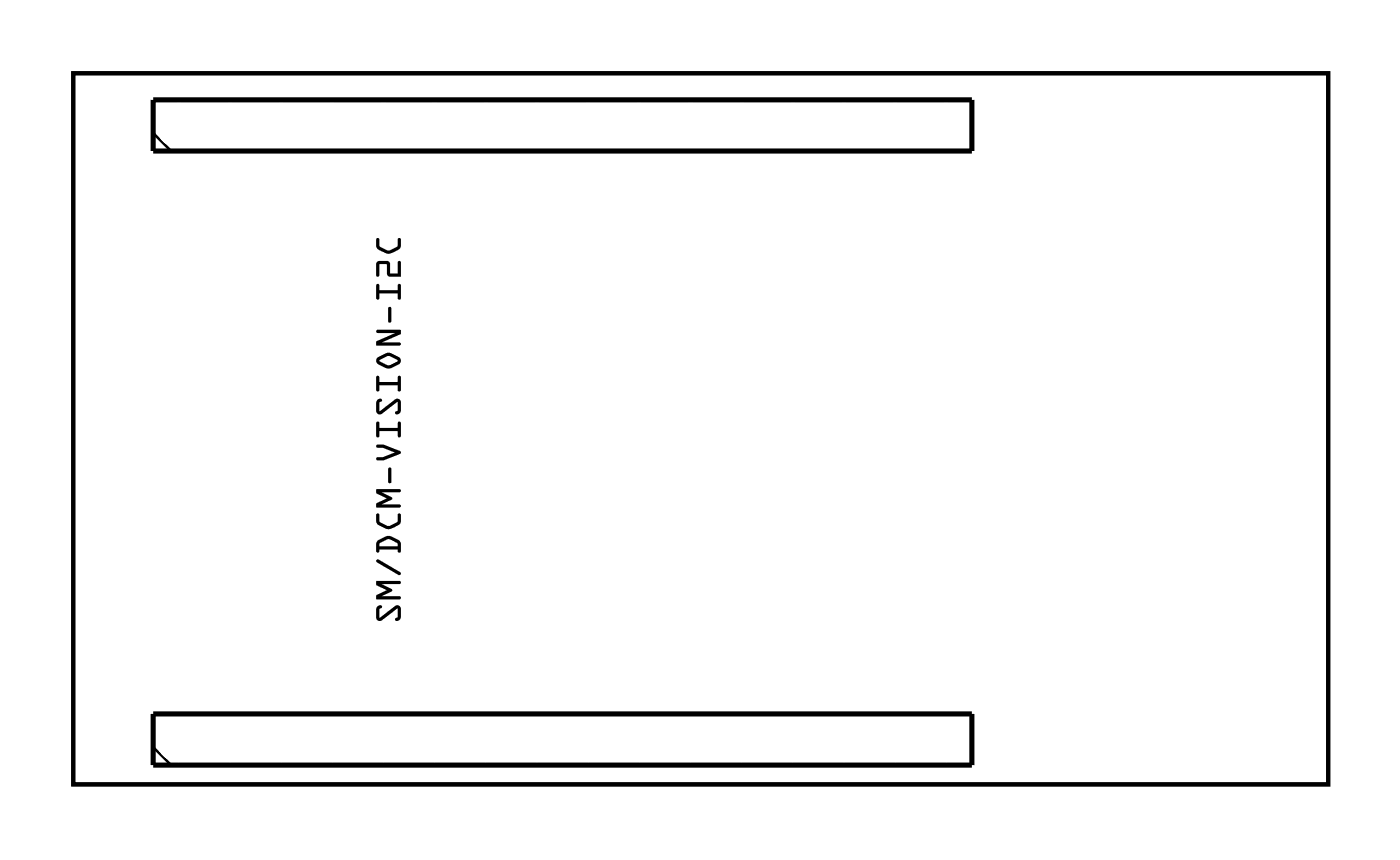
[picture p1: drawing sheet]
<svg xmlns="http://www.w3.org/2000/svg" width="69mm" height="43mm" viewBox="0 0 69 43" stroke-linecap="round" stroke-linejoin="round" font-family="sans-serif">
<path d="M3.6 3.6h62.3v35.3h-62.3z" fill="none" stroke="#000" stroke-width=".2"/>
<g fill="#000">
<path d="M3.6 3.6v35.3h62.3v-35.3zM3.6 3.6h62.3v35.3h-62.3z"/>
<path d="M18.7 30.1h.3l-.2 .2 .1 .4 .7-.6h.2l.1 .1v.5l-.1 .1h-.2l.1-.2v-.4l-.7 .6h-.2l-.1-.2zM18.7 28.8l1.2 .1-.1 .1h-.9l.6 .3-.6 .3h.9l.1 .1h-1.2v-.2l.5-.2-.5-.3zM18.7 27.8l1.2 .6v.1h-.1l-1.1-.6zM18.8 27v.1h.9v-.2l-.4-.1zM18.8 26.8a.73 .73 0 0 1 1 0l.1 .6h-.1l-.1-.1h-.9v.1h-.1v-.4zM18.7 25.5h.1v.4l.4 .2 .5-.2 .1-.4h.1v.4a.72 .72 0 0 1-.8 .3l-.4-.2zM18.7 24.3h1.2l-.1 .1h-.9l.6 .3-.6 .3h.9l.1 .2h-1.2v-.2l.5-.3-.5-.2zM19.3 23.2l.1 .1v.6l-.1 .1v-.1zM18.7 22.1h.3l.9 .3v.1l-.9 .4-.3-.1v-.1h.3l.6-.2-.6-.3h-.3zM18.7 20.9l.1 .1v.2h.9v-.2l.2-.1v.8h-.2v-.3h-.9v.3h-.1zM18.7 19.8h.3l-.2 .2 .1 .4 .7-.6h.2l.1 .2v.4l-.1 .2-.2-.1 .1-.1v-.5l-.7 .6-.2 .1-.1-.2zM18.7 18.7h.1v.3h.9v-.3h.2v.7h-.2v-.3h-.9v.3h-.1zM18.7 17.8l.6-.3 .5 .2a.21 .21 0 0 1 0 .4l-.6 .2-.5-.2v-.2zM18.8 17.9l.5 .2 .4-.2-.4-.2zM18.7 16.4h1.2v.2l-.9 .4h.8l.1 .1h-1.2v-.2l.9-.4h-.8zM19.3 15.3h.1v.6l-.1 .1v-.1zM18.7 14.1h.1v.3h.9v-.3h.2v.7h-.2v-.2h-.9v.2l-.1 .1zM18.7 13h.6l.1 .1v.5h.3v-.6h.2v.7h-.6l-.1-.6h-.4v.6h-.1zM18.7 11.8l.1 .1v.3l.4 .2 .5-.2 .1-.4 .1 .1v.3a.72 .72 0 0 1-.8 .4l-.4-.3z"/>
<path d="M18.7 30.1h.3l-.2 .2 .1 .4 .7-.6h.2l.1 .1v.5l-.1 .1h-.2l.1-.2v-.4l-.7 .6h-.2l-.1-.2zM18.7 30.1v.5l.1 .2h.2l.7-.6v.4l-.1 .2h.2l.1-.1v-.5l-.1-.1h-.2l-.7 .6-.1-.4 .2-.2zM18.7 28.8l1.2 .1-.1 .1h-.9l.6 .3-.6 .3h.9l.1 .1h-1.2v-.2l.5-.2-.5-.3zM18.7 28.8v.2l.5 .3-.5 .2v.2h1.2l-.1-.1h-.9l.6-.3-.6-.3h.9l.1-.1zM18.7 27.8l1.2 .6v.1h-.1l-1.1-.6zM18.7 27.8v.1l1.1 .6h.1v-.1zM18.8 27v.1h.9v-.2l-.4-.1zM18.8 27l.5-.2 .4 .1v.2h-.9zM18.8 26.8l.4-.2h.2l.5 .3v.5h-.1l-.1-.1h-.9v.1h-.1v-.4zM18.8 26.8l-.1 .2v.4h.1v-.1h.9l.1 .1h.1v-.5l-.5-.3h-.2zM18.7 25.5h.1v.4l.5 .2 .4-.2v-.4h.2v.4l-.3 .3-.4 .1-.5-.3zM18.7 25.5v.5l.5 .3 .4-.1 .3-.3v-.4h-.2v.4l-.4 .2-.5-.2v-.4zM18.7 24.3h1.2l-.1 .1h-.9l.6 .3-.6 .3h.9l.1 .2h-1.2v-.2l.5-.3-.5-.2zM18.7 24.3v.2l.5 .2-.5 .3v.2h1.2l-.1-.2h-.9l.6-.3-.6-.3h.9l.1-.1zM19.3 23.2l.1 .1v.6l-.1 .1v-.1zM19.3 23.2v.7v.1l.1-.1v-.6zM18.7 22.1h.3l.9 .3v.1l-.9 .4-.3-.1v-.1h.3l.6-.2-.6-.3h-.3zM18.7 22.1v.1h.3l.6 .3-.6 .2h-.3v.1l.3 .1 .9-.4v-.1l-.9-.3zM18.7 20.9l.1 .1v.2h.9v-.2l.2-.1v.8h-.2v-.3h-.9v.3h-.1zM18.7 21v.7h.1v-.3h.9v.3h.2v-.8l-.2 .1v.2h-.9v-.2zM18.7 19.8h.3l-.2 .2 .1 .4 .7-.6h.2l.1 .2v.4l-.1 .2-.2-.1 .1-.1v-.5l-.7 .6-.2 .1-.1-.2zM18.7 19.8v.6l.1 .2 .2-.1 .7-.6v.5l-.1 .1 .2 .1 .1-.2v-.4l-.1-.2h-.2l-.7 .6-.1-.4 .2-.2zM18.7 18.7h.1v.3h.9v-.3h.2v.7h-.2v-.3h-.9v.3h-.1zM18.7 18.7v.7h.1v-.3h.9v.3h.2v-.7h-.2v.3h-.9v-.3zM18.7 17.7l.7-.2 .4 .2 .1 .3-.5 .3h-.2l-.5-.2v-.2zM18.7 17.8v.1v.2l.5 .2h.2l.5-.3-.1-.2-.4-.3zM18.8 17.9l.5 .2 .4-.2-.4-.2zM18.8 17.9l.5-.2 .4 .2-.4 .2zM18.7 16.4h1.2v.2l-.9 .4h.8l.1 .1-1.2 .1v-.3l.9-.4h-.8zM18.7 16.4l.1 .1h.8l-.9 .4v.2h1.2l-.1-.1h-.8l.9-.4v-.2zM19.3 15.2l.1 .1v.6l-.1 .1v-.1zM19.3 15.3v.6v.1l.1-.1v-.6zM18.7 14.1h.1v.3h.9v-.3h.2v.7h-.2v-.2h-.9v.2l-.1 .1zM18.7 14.1v.8l.1-.1v-.2h.9v.2h.2v-.7h-.2v.3h-.9v-.3zM18.7 13h.6l.1 .1v.5h.3v-.6h.2v.7h-.6l-.1-.6h-.4v.6h-.1zM18.7 13v.7h.1v-.6h.4l.1 .6h.6v-.7h-.2v.6h-.3v-.5l-.1-.1zM18.7 11.8l.1 .1v.3l.5 .2 .4-.2v-.3l.2-.1v.5l-.3 .2-.4 .1-.5-.3zM18.7 11.8v.5l.5 .3 .4-.1 .3-.2v-.5l-.2 .1v.3l-.4 .2-.5-.2v-.3z"/>
</g>
<path d="M7.6 5h40.6v2.5h-40.6zM7.6 35.4h40.6v2.6h-40.6z" fill="none" stroke="#000" stroke-width=".25"/>
<path d="M7.6 6.6l.9 .9M7.6 37.1l.9 .9" fill="none" stroke="#000" stroke-width=".13"/>
<circle cx="57.1" cy="15.7" r=".64" fill="#fff"/>
<circle cx="57.1" cy="15.7" r=".64" fill="none" stroke="#fff" stroke-width=".76" stroke-linecap="butt"/>
<circle cx="59.7" cy="15.7" r=".64" fill="#fff"/>
<circle cx="59.7" cy="15.7" r=".64" fill="none" stroke="#fff" stroke-width=".76" stroke-linecap="butt"/>
<circle cx="24.7" cy="11.3" r="1.1" fill="#fff"/>
<circle cx="24.7" cy="11.3" r="1.1" fill="none" stroke="#fff" stroke-width=".25"/>
<circle cx="16.5" cy="18.9" r=".7" fill="#fff"/>
<circle cx="16.5" cy="18.9" r=".7" fill="none" stroke="#fff" stroke-width=".76" stroke-linecap="butt"/>
<circle cx="16.5" cy="29.1" r=".7" fill="#fff"/>
<circle cx="16.5" cy="29.1" r=".7" fill="none" stroke="#fff" stroke-width=".76" stroke-linecap="butt"/>
<circle cx="14" cy="18.9" r=".7" fill="#fff"/>
<circle cx="14" cy="18.9" r=".7" fill="none" stroke="#fff" stroke-width=".76" stroke-linecap="butt"/>
<circle cx="14" cy="29.1" r=".7" fill="#fff"/>
<circle cx="14" cy="29.1" r=".7" fill="none" stroke="#fff" stroke-width=".76" stroke-linecap="butt"/>
<circle cx="8.3" cy="11.3" r="1.1" fill="#fff"/>
<circle cx="8.3" cy="11.3" r="1.1" fill="none" stroke="#fff" stroke-width=".25"/>
<circle cx="44.5" cy="20.2" r=".7" fill="#fff"/>
<circle cx="44.5" cy="20.2" r=".7" fill="none" stroke="#fff" stroke-width=".76" stroke-linecap="butt"/>
<circle cx="44.5" cy="30.3" r=".7" fill="#fff"/>
<circle cx="44.5" cy="30.3" r=".7" fill="none" stroke="#fff" stroke-width=".76" stroke-linecap="butt"/>
<circle cx="30.5" cy="23.9" r=".6" fill="#fff"/>
<circle cx="30.5" cy="23.9" r=".6" fill="none" stroke="#fff" stroke-width=".76" stroke-linecap="butt"/>
<circle cx="30.5" cy="25.9" r=".6" fill="#fff"/>
<circle cx="30.5" cy="25.9" r=".6" fill="none" stroke="#fff" stroke-width=".76" stroke-linecap="butt"/>
<circle cx="30.5" cy="27.9" r=".6" fill="#fff"/>
<circle cx="30.5" cy="27.9" r=".6" fill="none" stroke="#fff" stroke-width=".76" stroke-linecap="butt"/>
<circle cx="30.5" cy="29.9" r=".6" fill="#fff"/>
<circle cx="30.5" cy="29.9" r=".6" fill="none" stroke="#fff" stroke-width=".76" stroke-linecap="butt"/>
<circle cx="30.5" cy="12.9" r=".6" fill="#fff"/>
<circle cx="30.5" cy="12.9" r=".6" fill="none" stroke="#fff" stroke-width=".76" stroke-linecap="butt"/>
<circle cx="30.5" cy="14.9" r=".6" fill="#fff"/>
<circle cx="30.5" cy="14.9" r=".6" fill="none" stroke="#fff" stroke-width=".76" stroke-linecap="butt"/>
<circle cx="30.5" cy="16.9" r=".6" fill="#fff"/>
<circle cx="30.5" cy="16.9" r=".6" fill="none" stroke="#fff" stroke-width=".76" stroke-linecap="butt"/>
<circle cx="30.5" cy="18.9" r=".6" fill="#fff"/>
<circle cx="30.5" cy="18.9" r=".6" fill="none" stroke="#fff" stroke-width=".76" stroke-linecap="butt"/>
<path d="M60.3 9.8h1.6v1.5h-1.6z" fill="#fff"/>
<path d="M60.3 9.8h1.6v1.5h-1.6z" fill="none" stroke="#fff" stroke-width=".76" stroke-linecap="butt"/>
<circle cx="61.1" cy="10.5" r=".76" fill="#fff"/>
<circle cx="61.1" cy="10.5" r=".76" fill="none" stroke="#fff" stroke-width=".76" stroke-linecap="butt"/>
<circle cx="61.1" cy="7" r=".76" fill="#fff"/>
<circle cx="61.1" cy="7" r=".76" fill="none" stroke="#fff" stroke-width=".76" stroke-linecap="butt"/>
<circle cx="8.9" cy="6.2" r=".74" fill="#fff"/>
<circle cx="8.9" cy="6.2" r=".74" fill="none" stroke="#fff" stroke-width=".76" stroke-linecap="butt"/>
<circle cx="11.4" cy="6.2" r=".74" fill="#fff"/>
<circle cx="11.4" cy="6.2" r=".74" fill="none" stroke="#fff" stroke-width=".76" stroke-linecap="butt"/>
<circle cx="14" cy="6.2" r=".74" fill="#fff"/>
<circle cx="14" cy="6.2" r=".74" fill="none" stroke="#fff" stroke-width=".76" stroke-linecap="butt"/>
<circle cx="16.5" cy="6.2" r=".74" fill="#fff"/>
<circle cx="16.5" cy="6.2" r=".74" fill="none" stroke="#fff" stroke-width=".76" stroke-linecap="butt"/>
<circle cx="19" cy="6.2" r=".74" fill="#fff"/>
<circle cx="19" cy="6.2" r=".74" fill="none" stroke="#fff" stroke-width=".76" stroke-linecap="butt"/>
<circle cx="21.6" cy="6.2" r=".74" fill="#fff"/>
<circle cx="21.6" cy="6.2" r=".74" fill="none" stroke="#fff" stroke-width=".76" stroke-linecap="butt"/>
<circle cx="24.1" cy="6.2" r=".74" fill="#fff"/>
<circle cx="24.1" cy="6.2" r=".74" fill="none" stroke="#fff" stroke-width=".76" stroke-linecap="butt"/>
<circle cx="26.7" cy="6.2" r=".74" fill="#fff"/>
<circle cx="26.7" cy="6.2" r=".74" fill="none" stroke="#fff" stroke-width=".76" stroke-linecap="butt"/>
<circle cx="29.2" cy="6.2" r=".74" fill="#fff"/>
<circle cx="29.2" cy="6.2" r=".74" fill="none" stroke="#fff" stroke-width=".76" stroke-linecap="butt"/>
<circle cx="31.7" cy="6.2" r=".74" fill="#fff"/>
<circle cx="31.7" cy="6.2" r=".74" fill="none" stroke="#fff" stroke-width=".76" stroke-linecap="butt"/>
<circle cx="34.3" cy="6.2" r=".74" fill="#fff"/>
<circle cx="34.3" cy="6.2" r=".74" fill="none" stroke="#fff" stroke-width=".76" stroke-linecap="butt"/>
<circle cx="36.8" cy="6.2" r=".74" fill="#fff"/>
<circle cx="36.8" cy="6.2" r=".74" fill="none" stroke="#fff" stroke-width=".76" stroke-linecap="butt"/>
<circle cx="39.4" cy="6.2" r=".74" fill="#fff"/>
<circle cx="39.4" cy="6.2" r=".74" fill="none" stroke="#fff" stroke-width=".76" stroke-linecap="butt"/>
<circle cx="41.9" cy="6.2" r=".74" fill="#fff"/>
<circle cx="41.9" cy="6.2" r=".74" fill="none" stroke="#fff" stroke-width=".76" stroke-linecap="butt"/>
<circle cx="44.4" cy="6.2" r=".74" fill="#fff"/>
<circle cx="44.4" cy="6.2" r=".74" fill="none" stroke="#fff" stroke-width=".76" stroke-linecap="butt"/>
<circle cx="47" cy="6.2" r=".74" fill="#fff"/>
<circle cx="47" cy="6.2" r=".74" fill="none" stroke="#fff" stroke-width=".76" stroke-linecap="butt"/>
<circle cx="8.9" cy="6.2" r=".74" fill="#fff"/>
<circle cx="8.9" cy="6.2" r=".74" fill="none" stroke="#fff" stroke-width=".76" stroke-linecap="butt"/>
<circle cx="11.4" cy="6.2" r=".74" fill="#fff"/>
<circle cx="11.4" cy="6.2" r=".74" fill="none" stroke="#fff" stroke-width=".76" stroke-linecap="butt"/>
<circle cx="14" cy="6.2" r=".74" fill="#fff"/>
<circle cx="14" cy="6.2" r=".74" fill="none" stroke="#fff" stroke-width=".76" stroke-linecap="butt"/>
<circle cx="16.5" cy="6.2" r=".74" fill="#fff"/>
<circle cx="16.5" cy="6.2" r=".74" fill="none" stroke="#fff" stroke-width=".76" stroke-linecap="butt"/>
<circle cx="19" cy="6.2" r=".74" fill="#fff"/>
<circle cx="19" cy="6.2" r=".74" fill="none" stroke="#fff" stroke-width=".76" stroke-linecap="butt"/>
<circle cx="21.6" cy="6.2" r=".74" fill="#fff"/>
<circle cx="21.6" cy="6.2" r=".74" fill="none" stroke="#fff" stroke-width=".76" stroke-linecap="butt"/>
<circle cx="24.1" cy="6.2" r=".74" fill="#fff"/>
<circle cx="24.1" cy="6.2" r=".74" fill="none" stroke="#fff" stroke-width=".76" stroke-linecap="butt"/>
<circle cx="26.7" cy="6.2" r=".74" fill="#fff"/>
<circle cx="26.7" cy="6.2" r=".74" fill="none" stroke="#fff" stroke-width=".76" stroke-linecap="butt"/>
<circle cx="29.2" cy="6.2" r=".74" fill="#fff"/>
<circle cx="29.2" cy="6.2" r=".74" fill="none" stroke="#fff" stroke-width=".76" stroke-linecap="butt"/>
<circle cx="31.7" cy="6.2" r=".74" fill="#fff"/>
<circle cx="31.7" cy="6.2" r=".74" fill="none" stroke="#fff" stroke-width=".76" stroke-linecap="butt"/>
<circle cx="34.3" cy="6.2" r=".74" fill="#fff"/>
<circle cx="34.3" cy="6.2" r=".74" fill="none" stroke="#fff" stroke-width=".76" stroke-linecap="butt"/>
<circle cx="36.8" cy="6.2" r=".74" fill="#fff"/>
<circle cx="36.8" cy="6.2" r=".74" fill="none" stroke="#fff" stroke-width=".76" stroke-linecap="butt"/>
<circle cx="39.4" cy="6.2" r=".74" fill="#fff"/>
<circle cx="39.4" cy="6.2" r=".74" fill="none" stroke="#fff" stroke-width=".76" stroke-linecap="butt"/>
<circle cx="41.9" cy="6.2" r=".74" fill="#fff"/>
<circle cx="41.9" cy="6.2" r=".74" fill="none" stroke="#fff" stroke-width=".76" stroke-linecap="butt"/>
<circle cx="44.4" cy="6.2" r=".74" fill="#fff"/>
<circle cx="44.4" cy="6.2" r=".74" fill="none" stroke="#fff" stroke-width=".76" stroke-linecap="butt"/>
<circle cx="47" cy="6.2" r=".74" fill="#fff"/>
<circle cx="47" cy="6.2" r=".74" fill="none" stroke="#fff" stroke-width=".76" stroke-linecap="butt"/>
<circle cx="50.7" cy="6.2" r=".6" fill="#fff"/>
<circle cx="50.7" cy="6.2" r=".6" fill="none" stroke="#fff" stroke-width=".76" stroke-linecap="butt"/>
<circle cx="53.2" cy="6.2" r=".6" fill="#fff"/>
<circle cx="53.2" cy="6.2" r=".6" fill="none" stroke="#fff" stroke-width=".76" stroke-linecap="butt"/>
<circle cx="55.7" cy="6.2" r=".6" fill="#fff"/>
<circle cx="55.7" cy="6.2" r=".6" fill="none" stroke="#fff" stroke-width=".76" stroke-linecap="butt"/>
<circle cx="53.6" cy="36.7" r=".5" fill="#fff"/>
<circle cx="53.6" cy="36.7" r=".5" fill="none" stroke="#fff" stroke-width=".65" stroke-linecap="butt"/>
<circle cx="52.1" cy="36.7" r=".5" fill="#fff"/>
<circle cx="52.1" cy="36.7" r=".5" fill="none" stroke="#fff" stroke-width=".65" stroke-linecap="butt"/>
<circle cx="61.2" cy="36.7" r=".5" fill="#fff"/>
<circle cx="61.2" cy="36.7" r=".5" fill="none" stroke="#fff" stroke-width=".65" stroke-linecap="butt"/>
<circle cx="59.7" cy="36.7" r=".5" fill="#fff"/>
<circle cx="59.7" cy="36.7" r=".5" fill="none" stroke="#fff" stroke-width=".65" stroke-linecap="butt"/>
<circle cx="61" cy="20.2" r=".6" fill="#fff"/>
<circle cx="61" cy="20.2" r=".6" fill="none" stroke="#fff" stroke-width=".76" stroke-linecap="butt"/>
<circle cx="61" cy="22.7" r=".6" fill="#fff"/>
<circle cx="61" cy="22.7" r=".6" fill="none" stroke="#fff" stroke-width=".76" stroke-linecap="butt"/>
<circle cx="61" cy="25.2" r=".6" fill="#fff"/>
<circle cx="61" cy="25.2" r=".6" fill="none" stroke="#fff" stroke-width=".76" stroke-linecap="butt"/>
<circle cx="61" cy="27.7" r=".6" fill="#fff"/>
<circle cx="61" cy="27.7" r=".6" fill="none" stroke="#fff" stroke-width=".76" stroke-linecap="butt"/>
<circle cx="61" cy="30.2" r=".6" fill="#fff"/>
<circle cx="61" cy="30.2" r=".6" fill="none" stroke="#fff" stroke-width=".76" stroke-linecap="butt"/>
<circle cx="24.1" cy="16.4" r=".74" fill="#fff"/>
<circle cx="24.1" cy="16.4" r=".74" fill="none" stroke="#fff" stroke-width=".76" stroke-linecap="butt"/>
<circle cx="24.1" cy="18.9" r=".74" fill="#fff"/>
<circle cx="24.1" cy="18.9" r=".74" fill="none" stroke="#fff" stroke-width=".76" stroke-linecap="butt"/>
<circle cx="24.1" cy="21.4" r=".74" fill="#fff"/>
<circle cx="24.1" cy="21.4" r=".74" fill="none" stroke="#fff" stroke-width=".76" stroke-linecap="butt"/>
<circle cx="24.1" cy="24" r=".74" fill="#fff"/>
<circle cx="24.1" cy="24" r=".74" fill="none" stroke="#fff" stroke-width=".76" stroke-linecap="butt"/>
<circle cx="24.1" cy="26.5" r=".74" fill="#fff"/>
<circle cx="24.1" cy="26.5" r=".74" fill="none" stroke="#fff" stroke-width=".76" stroke-linecap="butt"/>
<circle cx="24.1" cy="29.1" r=".74" fill="#fff"/>
<circle cx="24.1" cy="29.1" r=".74" fill="none" stroke="#fff" stroke-width=".76" stroke-linecap="butt"/>
<circle cx="24.1" cy="31.6" r=".74" fill="#fff"/>
<circle cx="24.1" cy="31.6" r=".74" fill="none" stroke="#fff" stroke-width=".76" stroke-linecap="butt"/>
<circle cx="52.1" cy="12.6" r=".74" fill="#fff"/>
<circle cx="52.1" cy="12.6" r=".74" fill="none" stroke="#fff" stroke-width=".76" stroke-linecap="butt"/>
<circle cx="52.1" cy="15.1" r=".74" fill="#fff"/>
<circle cx="52.1" cy="15.1" r=".74" fill="none" stroke="#fff" stroke-width=".76" stroke-linecap="butt"/>
<circle cx="52.1" cy="17.7" r=".74" fill="#fff"/>
<circle cx="52.1" cy="17.7" r=".74" fill="none" stroke="#fff" stroke-width=".76" stroke-linecap="butt"/>
<circle cx="52.1" cy="20.2" r=".74" fill="#fff"/>
<circle cx="52.1" cy="20.2" r=".74" fill="none" stroke="#fff" stroke-width=".76" stroke-linecap="butt"/>
<circle cx="52.1" cy="22.7" r=".74" fill="#fff"/>
<circle cx="52.1" cy="22.7" r=".74" fill="none" stroke="#fff" stroke-width=".76" stroke-linecap="butt"/>
<circle cx="52.1" cy="25.3" r=".74" fill="#fff"/>
<circle cx="52.1" cy="25.3" r=".74" fill="none" stroke="#fff" stroke-width=".76" stroke-linecap="butt"/>
<circle cx="52.1" cy="27.8" r=".74" fill="#fff"/>
<circle cx="52.1" cy="27.8" r=".74" fill="none" stroke="#fff" stroke-width=".76" stroke-linecap="butt"/>
<circle cx="52.1" cy="30.4" r=".74" fill="#fff"/>
<circle cx="52.1" cy="30.4" r=".74" fill="none" stroke="#fff" stroke-width=".76" stroke-linecap="butt"/>
<circle cx="36.8" cy="12.5" r=".74" fill="#fff"/>
<circle cx="36.8" cy="12.5" r=".74" fill="none" stroke="#fff" stroke-width=".76" stroke-linecap="butt"/>
<circle cx="36.8" cy="15.1" r=".74" fill="#fff"/>
<circle cx="36.8" cy="15.1" r=".74" fill="none" stroke="#fff" stroke-width=".76" stroke-linecap="butt"/>
<circle cx="36.8" cy="17.6" r=".74" fill="#fff"/>
<circle cx="36.8" cy="17.6" r=".74" fill="none" stroke="#fff" stroke-width=".76" stroke-linecap="butt"/>
<circle cx="36.8" cy="20.2" r=".74" fill="#fff"/>
<circle cx="36.8" cy="20.2" r=".74" fill="none" stroke="#fff" stroke-width=".76" stroke-linecap="butt"/>
<circle cx="36.8" cy="22.7" r=".74" fill="#fff"/>
<circle cx="36.8" cy="22.7" r=".74" fill="none" stroke="#fff" stroke-width=".76" stroke-linecap="butt"/>
<circle cx="36.8" cy="25.2" r=".74" fill="#fff"/>
<circle cx="36.8" cy="25.2" r=".74" fill="none" stroke="#fff" stroke-width=".76" stroke-linecap="butt"/>
<circle cx="36.8" cy="27.8" r=".74" fill="#fff"/>
<circle cx="36.8" cy="27.8" r=".74" fill="none" stroke="#fff" stroke-width=".76" stroke-linecap="butt"/>
<circle cx="36.8" cy="30.3" r=".74" fill="#fff"/>
<circle cx="36.8" cy="30.3" r=".74" fill="none" stroke="#fff" stroke-width=".76" stroke-linecap="butt"/>
<circle cx="8.9" cy="16.4" r=".74" fill="#fff"/>
<circle cx="8.9" cy="16.4" r=".74" fill="none" stroke="#fff" stroke-width=".76" stroke-linecap="butt"/>
<circle cx="8.9" cy="18.9" r=".74" fill="#fff"/>
<circle cx="8.9" cy="18.9" r=".74" fill="none" stroke="#fff" stroke-width=".76" stroke-linecap="butt"/>
<circle cx="8.9" cy="21.4" r=".74" fill="#fff"/>
<circle cx="8.9" cy="21.4" r=".74" fill="none" stroke="#fff" stroke-width=".76" stroke-linecap="butt"/>
<circle cx="8.9" cy="24" r=".74" fill="#fff"/>
<circle cx="8.9" cy="24" r=".74" fill="none" stroke="#fff" stroke-width=".76" stroke-linecap="butt"/>
<circle cx="8.9" cy="26.5" r=".74" fill="#fff"/>
<circle cx="8.9" cy="26.5" r=".74" fill="none" stroke="#fff" stroke-width=".76" stroke-linecap="butt"/>
<circle cx="8.9" cy="29.1" r=".74" fill="#fff"/>
<circle cx="8.9" cy="29.1" r=".74" fill="none" stroke="#fff" stroke-width=".76" stroke-linecap="butt"/>
<circle cx="8.9" cy="31.6" r=".74" fill="#fff"/>
<circle cx="8.9" cy="31.6" r=".74" fill="none" stroke="#fff" stroke-width=".76" stroke-linecap="butt"/>
<circle cx="8.9" cy="36.7" r=".74" fill="#fff"/>
<circle cx="8.9" cy="36.7" r=".74" fill="none" stroke="#fff" stroke-width=".76" stroke-linecap="butt"/>
<circle cx="11.4" cy="36.7" r=".74" fill="#fff"/>
<circle cx="11.4" cy="36.7" r=".74" fill="none" stroke="#fff" stroke-width=".76" stroke-linecap="butt"/>
<circle cx="14" cy="36.7" r=".74" fill="#fff"/>
<circle cx="14" cy="36.7" r=".74" fill="none" stroke="#fff" stroke-width=".76" stroke-linecap="butt"/>
<circle cx="16.5" cy="36.7" r=".74" fill="#fff"/>
<circle cx="16.5" cy="36.7" r=".74" fill="none" stroke="#fff" stroke-width=".76" stroke-linecap="butt"/>
<circle cx="19" cy="36.7" r=".74" fill="#fff"/>
<circle cx="19" cy="36.7" r=".74" fill="none" stroke="#fff" stroke-width=".76" stroke-linecap="butt"/>
<circle cx="21.6" cy="36.7" r=".74" fill="#fff"/>
<circle cx="21.6" cy="36.7" r=".74" fill="none" stroke="#fff" stroke-width=".76" stroke-linecap="butt"/>
<circle cx="24.1" cy="36.7" r=".74" fill="#fff"/>
<circle cx="24.1" cy="36.7" r=".74" fill="none" stroke="#fff" stroke-width=".76" stroke-linecap="butt"/>
<circle cx="26.7" cy="36.7" r=".74" fill="#fff"/>
<circle cx="26.7" cy="36.7" r=".74" fill="none" stroke="#fff" stroke-width=".76" stroke-linecap="butt"/>
<circle cx="29.2" cy="36.7" r=".74" fill="#fff"/>
<circle cx="29.2" cy="36.7" r=".74" fill="none" stroke="#fff" stroke-width=".76" stroke-linecap="butt"/>
<circle cx="31.7" cy="36.7" r=".74" fill="#fff"/>
<circle cx="31.7" cy="36.7" r=".74" fill="none" stroke="#fff" stroke-width=".76" stroke-linecap="butt"/>
<circle cx="34.3" cy="36.7" r=".74" fill="#fff"/>
<circle cx="34.3" cy="36.7" r=".74" fill="none" stroke="#fff" stroke-width=".76" stroke-linecap="butt"/>
<circle cx="36.8" cy="36.7" r=".74" fill="#fff"/>
<circle cx="36.8" cy="36.7" r=".74" fill="none" stroke="#fff" stroke-width=".76" stroke-linecap="butt"/>
<circle cx="39.4" cy="36.7" r=".74" fill="#fff"/>
<circle cx="39.4" cy="36.7" r=".74" fill="none" stroke="#fff" stroke-width=".76" stroke-linecap="butt"/>
<circle cx="41.9" cy="36.7" r=".74" fill="#fff"/>
<circle cx="41.9" cy="36.7" r=".74" fill="none" stroke="#fff" stroke-width=".76" stroke-linecap="butt"/>
<circle cx="44.4" cy="36.7" r=".74" fill="#fff"/>
<circle cx="44.4" cy="36.7" r=".74" fill="none" stroke="#fff" stroke-width=".76" stroke-linecap="butt"/>
<circle cx="47" cy="36.7" r=".74" fill="#fff"/>
<circle cx="47" cy="36.7" r=".74" fill="none" stroke="#fff" stroke-width=".76" stroke-linecap="butt"/>
<circle cx="8.9" cy="36.7" r=".74" fill="#fff"/>
<circle cx="8.9" cy="36.7" r=".74" fill="none" stroke="#fff" stroke-width=".76" stroke-linecap="butt"/>
<circle cx="11.4" cy="36.7" r=".74" fill="#fff"/>
<circle cx="11.4" cy="36.7" r=".74" fill="none" stroke="#fff" stroke-width=".76" stroke-linecap="butt"/>
<circle cx="14" cy="36.7" r=".74" fill="#fff"/>
<circle cx="14" cy="36.7" r=".74" fill="none" stroke="#fff" stroke-width=".76" stroke-linecap="butt"/>
<circle cx="16.5" cy="36.7" r=".74" fill="#fff"/>
<circle cx="16.5" cy="36.7" r=".74" fill="none" stroke="#fff" stroke-width=".76" stroke-linecap="butt"/>
<circle cx="19" cy="36.7" r=".74" fill="#fff"/>
<circle cx="19" cy="36.7" r=".74" fill="none" stroke="#fff" stroke-width=".76" stroke-linecap="butt"/>
<circle cx="21.6" cy="36.7" r=".74" fill="#fff"/>
<circle cx="21.6" cy="36.7" r=".74" fill="none" stroke="#fff" stroke-width=".76" stroke-linecap="butt"/>
<circle cx="24.1" cy="36.7" r=".74" fill="#fff"/>
<circle cx="24.1" cy="36.7" r=".74" fill="none" stroke="#fff" stroke-width=".76" stroke-linecap="butt"/>
<circle cx="26.7" cy="36.7" r=".74" fill="#fff"/>
<circle cx="26.7" cy="36.7" r=".74" fill="none" stroke="#fff" stroke-width=".76" stroke-linecap="butt"/>
<circle cx="29.2" cy="36.7" r=".74" fill="#fff"/>
<circle cx="29.2" cy="36.7" r=".74" fill="none" stroke="#fff" stroke-width=".76" stroke-linecap="butt"/>
<circle cx="31.7" cy="36.7" r=".74" fill="#fff"/>
<circle cx="31.7" cy="36.7" r=".74" fill="none" stroke="#fff" stroke-width=".76" stroke-linecap="butt"/>
<circle cx="34.3" cy="36.7" r=".74" fill="#fff"/>
<circle cx="34.3" cy="36.7" r=".74" fill="none" stroke="#fff" stroke-width=".76" stroke-linecap="butt"/>
<circle cx="36.8" cy="36.7" r=".74" fill="#fff"/>
<circle cx="36.8" cy="36.7" r=".74" fill="none" stroke="#fff" stroke-width=".76" stroke-linecap="butt"/>
<circle cx="39.4" cy="36.7" r=".74" fill="#fff"/>
<circle cx="39.4" cy="36.7" r=".74" fill="none" stroke="#fff" stroke-width=".76" stroke-linecap="butt"/>
<circle cx="41.9" cy="36.7" r=".74" fill="#fff"/>
<circle cx="41.9" cy="36.7" r=".74" fill="none" stroke="#fff" stroke-width=".76" stroke-linecap="butt"/>
<circle cx="44.4" cy="36.7" r=".74" fill="#fff"/>
<circle cx="44.4" cy="36.7" r=".74" fill="none" stroke="#fff" stroke-width=".76" stroke-linecap="butt"/>
<circle cx="47" cy="36.7" r=".74" fill="#fff"/>
<circle cx="47" cy="36.7" r=".74" fill="none" stroke="#fff" stroke-width=".76" stroke-linecap="butt"/>
</svg>
